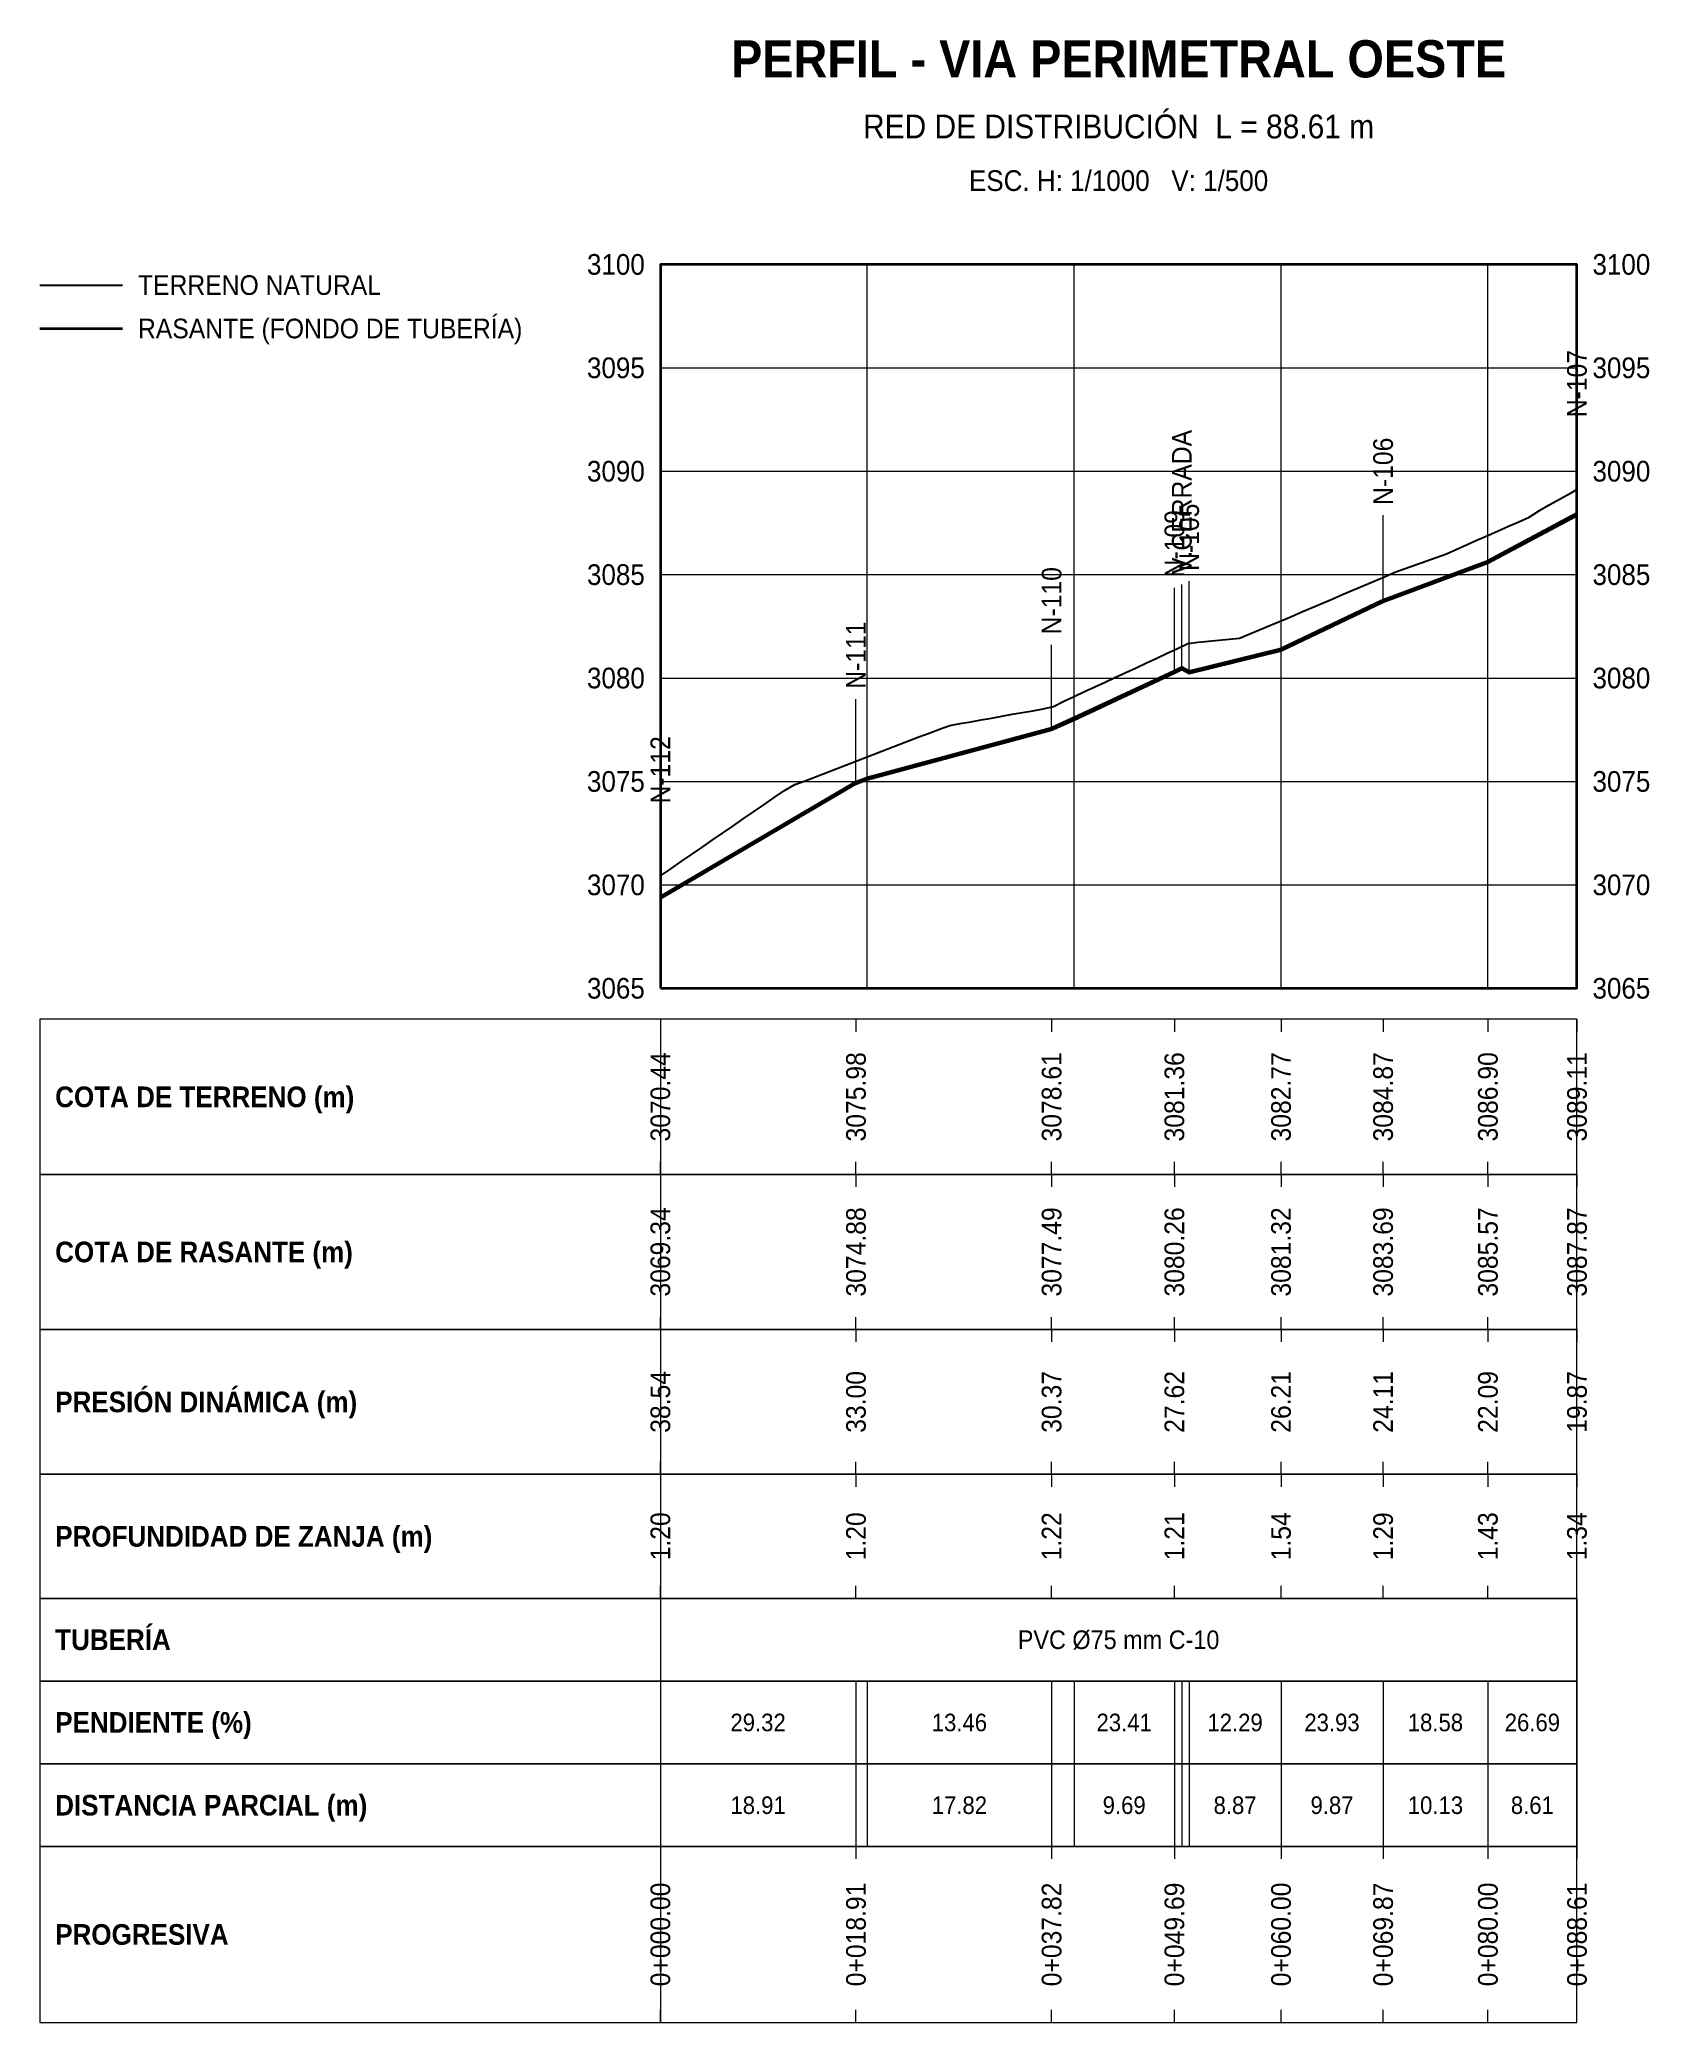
# Model space of a CAD drawing. Header units: metres. Extents: x 295850 to 310263, y 8095845 to 8104014.
# Drawn here: x 300077.6 to 300233.3, y 8098900 to 8099091.7 of the extents above; entities that cross this region are included whole.
import ezdxf
from ezdxf.enums import TextEntityAlignment as Align

# ---------------------------------------------------------------- set-up
doc = ezdxf.new("R2010")
doc.units = ezdxf.units.M
for name, color, linetype, lineweight in [('PERF-BANDAS', 7, 'Continuous', 18), ('PERF-EST', 6, 'Continuous', 18), ('PERF-GRILLA', 252, 'Continuous', 9), ('PERF-MARCO', 7, 'Continuous', 35), ('PERF-RASANTE', 1, 'Continuous', 35), ('PERF-TERRENO', 32, 'Continuous', 25), ('PERF-TXT', 7, 'Continuous', 18)]:
    doc.layers.add(name, color=color, linetype=linetype, lineweight=lineweight)
doc.styles.add('ARIAL', font='arial.ttf')
doc.styles.add('ARIAL-B', font='arialbd.ttf')

# ---------------------------------------------------------------- blocks, each defined once
blk = doc.blocks.new('PERFIL_VIA_PERIMETRAL_OESTE')
at = {"layer": 'PERF-BANDAS'}
for p, q in [((300137.65, 8098997), (300137.65, 8098982)), ((300137.65, 8098997), (300137.65, 8098995.8)), ((300156.56, 8098997), (300156.56, 8098995.8)), ((300175.47, 8098997), (300175.47, 8098995.8)), ((300187.34, 8098997), (300187.34, 8098995.8)), ((300197.65, 8098997), (300197.65, 8098995.8)), ((300207.52, 8098997), (300207.52, 8098995.8)), ((300217.65, 8098997), (300217.65, 8098995.8)), ((300226.26, 8098997), (300226.26, 8098995.8)), ((300137.65, 8098982), (300137.65, 8098983.2)), ((300156.56, 8098982), (300156.56, 8098983.2)), ((300175.47, 8098982), (300175.47, 8098983.2)), ((300187.34, 8098982), (300187.34, 8098983.2)), ((300197.65, 8098982), (300197.65, 8098983.2)), ((300207.52, 8098982), (300207.52, 8098983.2)), ((300217.65, 8098982), (300217.65, 8098983.2)), ((300226.26, 8098982), (300226.26, 8098983.2)), ((300137.65, 8098982), (300137.65, 8098967)), ((300137.65, 8098982), (300137.65, 8098980.8)), ((300156.56, 8098982), (300156.56, 8098980.8)), ((300175.47, 8098982), (300175.47, 8098980.8)), ((300187.34, 8098982), (300187.34, 8098980.8)), ((300197.65, 8098982), (300197.65, 8098980.8)), ((300207.52, 8098982), (300207.52, 8098980.8)), ((300217.65, 8098982), (300217.65, 8098980.8)), ((300226.26, 8098982), (300226.26, 8098980.8)), ((300137.65, 8098967), (300137.65, 8098968.2)), ((300156.56, 8098967), (300156.56, 8098968.2)), ((300175.47, 8098967), (300175.47, 8098968.2)), ((300187.34, 8098967), (300187.34, 8098968.2)), ((300197.65, 8098967), (300197.65, 8098968.2)), ((300207.52, 8098967), (300207.52, 8098968.2)), ((300217.65, 8098967), (300217.65, 8098968.2)), ((300226.26, 8098967), (300226.26, 8098968.2)), ((300137.65, 8098967), (300137.65, 8098953)), ((300137.65, 8098967), (300137.65, 8098965.8)), ((300156.56, 8098967), (300156.56, 8098965.8)), ((300175.47, 8098967), (300175.47, 8098965.8)), ((300187.34, 8098967), (300187.34, 8098965.8)), ((300197.65, 8098967), (300197.65, 8098965.8)), ((300207.52, 8098967), (300207.52, 8098965.8)), ((300217.65, 8098967), (300217.65, 8098965.8)), ((300226.26, 8098967), (300226.26, 8098965.8)), ((300137.65, 8098953), (300137.65, 8098954.2)), ((300137.65, 8098953), (300137.65, 8098941)), ((300137.65, 8098953), (300137.65, 8098951.8)), ((300156.56, 8098953), (300156.56, 8098954.2)), ((300156.56, 8098953), (300156.56, 8098951.8)), ((300175.47, 8098953), (300175.47, 8098954.2)), ((300175.47, 8098953), (300175.47, 8098951.8)), ((300187.34, 8098953), (300187.34, 8098954.2)), ((300187.34, 8098953), (300187.34, 8098951.8)), ((300197.65, 8098953), (300197.65, 8098954.2)), ((300197.65, 8098953), (300197.65, 8098951.8)), ((300207.52, 8098953), (300207.52, 8098954.2)), ((300207.52, 8098953), (300207.52, 8098951.8)), ((300217.65, 8098953), (300217.65, 8098954.2)), ((300217.65, 8098953), (300217.65, 8098951.8)), ((300226.26, 8098953), (300226.26, 8098954.2)), ((300226.26, 8098953), (300226.26, 8098951.8)), ((300137.65, 8098941), (300137.65, 8098942.2)), ((300137.65, 8098941), (300137.65, 8098933)), ((300156.56, 8098941), (300156.56, 8098942.2)), ((300175.47, 8098941), (300175.47, 8098942.2)), ((300187.34, 8098941), (300187.34, 8098942.2)), ((300197.65, 8098941), (300197.65, 8098942.2)), ((300207.52, 8098941), (300207.52, 8098942.2)), ((300217.65, 8098941), (300217.65, 8098942.2)), ((300226.26, 8098941), (300226.26, 8098942.2)), ((300226.26, 8098941), (300226.26, 8098933)), ((300137.65, 8098933), (300137.65, 8098925)), ((300156.56, 8098933), (300156.56, 8098925)), ((300157.65, 8098933), (300157.65, 8098925)), ((300175.47, 8098933), (300175.47, 8098925)), ((300177.65, 8098933), (300177.65, 8098925)), ((300187.34, 8098933), (300187.34, 8098925)), ((300188.06, 8098933), (300188.06, 8098925)), ((300188.78, 8098933), (300188.78, 8098925)), ((300197.65, 8098933), (300197.65, 8098925)), ((300207.52, 8098933), (300207.52, 8098925)), ((300217.65, 8098933), (300217.65, 8098925)), ((300226.26, 8098933), (300226.26, 8098925)), ((300137.65, 8098925), (300137.65, 8098917)), ((300156.56, 8098925), (300156.56, 8098917)), ((300157.65, 8098925), (300157.65, 8098917)), ((300175.47, 8098925), (300175.47, 8098917)), ((300177.65, 8098925), (300177.65, 8098917)), ((300187.34, 8098925), (300187.34, 8098917)), ((300188.06, 8098925), (300188.06, 8098917)), ((300188.78, 8098925), (300188.78, 8098917)), ((300197.65, 8098925), (300197.65, 8098917)), ((300207.52, 8098925), (300207.52, 8098917)), ((300217.65, 8098925), (300217.65, 8098917)), ((300226.26, 8098925), (300226.26, 8098917)), ((300137.65, 8098917), (300137.65, 8098900)), ((300137.65, 8098917), (300137.65, 8098915.8)), ((300156.56, 8098917), (300156.56, 8098915.8)), ((300175.47, 8098917), (300175.47, 8098915.8)), ((300187.34, 8098917), (300187.34, 8098915.8)), ((300197.65, 8098917), (300197.65, 8098915.8)), ((300207.52, 8098917), (300207.52, 8098915.8)), ((300217.65, 8098917), (300217.65, 8098915.8)), ((300226.26, 8098917), (300226.26, 8098915.8)), ((300137.65, 8098900), (300137.65, 8098901.2)), ((300156.56, 8098900), (300156.56, 8098901.2)), ((300175.47, 8098900), (300175.47, 8098901.2)), ((300187.34, 8098900), (300187.34, 8098901.2)), ((300197.65, 8098900), (300197.65, 8098901.2)), ((300207.52, 8098900), (300207.52, 8098901.2)), ((300217.65, 8098900), (300217.65, 8098901.2)), ((300226.26, 8098900), (300226.26, 8098901.2))]:
    blk.add_line(p, q, dxfattribs=at)
for points in [[(300077.65, 8098982), (300226.26, 8098982), (300226.26, 8098997), (300077.65, 8098997)], [(300077.65, 8098967), (300226.26, 8098967), (300226.26, 8098982), (300077.65, 8098982)], [(300077.65, 8098953), (300226.26, 8098953), (300226.26, 8098967), (300077.65, 8098967)], [(300077.65, 8098941), (300226.26, 8098941), (300226.26, 8098953), (300077.65, 8098953)], [(300077.65, 8098933), (300226.26, 8098933), (300226.26, 8098941), (300077.65, 8098941)], [(300077.65, 8098925), (300226.26, 8098925), (300226.26, 8098933), (300077.65, 8098933)], [(300077.65, 8098917), (300226.26, 8098917), (300226.26, 8098925), (300077.65, 8098925)], [(300077.65, 8098900), (300226.26, 8098900), (300226.26, 8098917), (300077.65, 8098917)]]:
    blk.add_lwpolyline(points, close=True, dxfattribs=at)
at = {"layer": 'PERF-EST'}
for p, q in [((300226.26, 8099045.73), (300226.26, 8099054.22)), ((300207.52, 8099037.37), (300207.52, 8099045.74)), ((300187.34, 8099030.51), (300187.34, 8099038.73)), ((300188.06, 8099030.86), (300188.06, 8099039.06)), ((300188.06, 8099030.86), (300188.06, 8099039.06)), ((300188.77, 8099030.47), (300188.77, 8099039.36)), ((300175.47, 8099024.98), (300175.47, 8099033.22)), ((300156.56, 8099019.76), (300156.56, 8099027.96)), ((300137.65, 8099008.67), (300137.65, 8099016.87))]:
    blk.add_line(p, q, dxfattribs=at)
at = {"layer": 'PERF-GRILLA'}
for p, q in [((300137.65, 8099070), (300226.26, 8099070)), ((300137.65, 8099000), (300137.65, 8099070)), ((300157.65, 8099000), (300157.65, 8099070)), ((300177.65, 8099000), (300177.65, 8099070)), ((300197.65, 8099000), (300197.65, 8099070)), ((300217.65, 8099000), (300217.65, 8099070)), ((300137.65, 8099060), (300226.26, 8099060)), ((300137.65, 8099050), (300226.26, 8099050)), ((300137.65, 8099040), (300226.26, 8099040)), ((300137.65, 8099030), (300226.26, 8099030)), ((300137.65, 8099020), (300226.26, 8099020)), ((300137.65, 8099010), (300226.26, 8099010)), ((300137.65, 8099000), (300226.26, 8099000))]:
    blk.add_line(p, q, dxfattribs=at)
at = {"layer": 'PERF-MARCO'}
blk.add_lwpolyline([(300137.65, 8099000), (300226.26, 8099000), (300226.26, 8099070), (300137.65, 8099070)], close=True, dxfattribs=at)
at = {"layer": 'PERF-RASANTE'}
blk.add_line((300077.65, 8099063.8), (300085.65, 8099063.8), dxfattribs=at)
at = {"layer": 'PERF-RASANTE', "color": 5}
blk.add_lwpolyline([(300137.65, 8099008.87), (300156.56, 8099019.96), (300157.65, 8099020.38), (300175.47, 8099025.18), (300177.65, 8099026.17), (300187.34, 8099030.71), (300188.06, 8099031.06), (300188.78, 8099030.67), (300197.65, 8099032.85), (300207.52, 8099037.57), (300217.65, 8099041.34), (300226.26, 8099045.93)], dxfattribs=at)
at = {"layer": 'PERF-RASANTE'}
blk.add_lwpolyline([(300137.65, 8099008.67), (300156.56, 8099019.76), (300157.65, 8099020.18), (300175.47, 8099024.98), (300177.65, 8099025.97), (300187.34, 8099030.51), (300188.06, 8099030.86), (300188.78, 8099030.47), (300197.65, 8099032.65), (300207.52, 8099037.37), (300217.65, 8099041.14), (300226.26, 8099045.73)], dxfattribs=at)
at = {"layer": 'PERF-TERRENO'}
blk.add_line((300077.65, 8099068), (300085.65, 8099068), dxfattribs=at)
blk.add_lwpolyline([(300137.65, 8099010.87), (300138.65, 8099011.56), (300139.65, 8099012.25), (300140.65, 8099012.94), (300141.65, 8099013.62), (300142.65, 8099014.31), (300143.65, 8099015), (300144.65, 8099015.69), (300145.65, 8099016.37), (300146.65, 8099017.06), (300147.65, 8099017.75), (300148.65, 8099018.44), (300149.65, 8099019.12), (300150.65, 8099019.69), (300151.65, 8099020.07), (300152.65, 8099020.46), (300153.65, 8099020.84), (300154.65, 8099021.23), (300155.65, 8099021.61), (300156.65, 8099022), (300157.65, 8099022.38), (300158.65, 8099022.76), (300159.65, 8099023.15), (300160.65, 8099023.53), (300161.65, 8099023.92), (300162.65, 8099024.3), (300163.65, 8099024.68), (300164.65, 8099025.07), (300165.65, 8099025.41), (300166.65, 8099025.59), (300167.65, 8099025.77), (300168.65, 8099025.95), (300169.65, 8099026.13), (300170.65, 8099026.31), (300171.65, 8099026.49), (300172.65, 8099026.66), (300173.65, 8099026.84), (300174.65, 8099027.02), (300175.65, 8099027.26), (300176.65, 8099027.76), (300177.65, 8099028.23), (300178.65, 8099028.69), (300179.65, 8099029.15), (300180.65, 8099029.61), (300181.65, 8099030.08), (300182.65, 8099030.54), (300183.65, 8099031), (300184.65, 8099031.46), (300185.65, 8099031.93), (300186.65, 8099032.4), (300187.65, 8099032.87), (300188.65, 8099033.34), (300189.65, 8099033.48), (300190.65, 8099033.58), (300191.65, 8099033.67), (300192.65, 8099033.77), (300193.65, 8099033.87), (300194.65, 8099034.26), (300195.65, 8099034.68), (300196.65, 8099035.11), (300197.65, 8099035.54), (300198.65, 8099035.96), (300199.65, 8099036.39), (300200.65, 8099036.82), (300201.65, 8099037.24), (300202.65, 8099037.67), (300203.65, 8099038.1), (300204.65, 8099038.52), (300205.65, 8099038.95), (300206.65, 8099039.37), (300207.65, 8099039.8), (300208.65, 8099040.23), (300209.65, 8099040.58), (300210.65, 8099040.94), (300211.65, 8099041.29), (300212.65, 8099041.65), (300213.65, 8099042.02), (300214.65, 8099042.47), (300215.65, 8099042.91), (300216.65, 8099043.35), (300217.65, 8099043.79), (300218.65, 8099044.24), (300219.65, 8099044.68), (300220.65, 8099045.12), (300221.65, 8099045.57), (300222.65, 8099046.19), (300223.65, 8099046.78), (300224.65, 8099047.33), (300225.65, 8099047.88), (300226.26, 8099048.22)], dxfattribs=at)
at = {"layer": 'PERF-EST', "style": 'ARIAL', "width": 0.9}
for s, p in [('N-107', (300226.26, 8099055.22)), ('V.CERRADA', (300188.06, 8099040.06)), ('V.CERRADA', (300188.06, 8099040.06)), ('N-106', (300207.52, 8099046.74)), ('N-105', (300188.77, 8099040.36)), ('N-109', (300187.34, 8099039.73)), ('N-110', (300175.47, 8099034.22)), ('N-111', (300156.56, 8099028.96)), ('N-112', (300137.65, 8099017.87))]:
    blk.add_text(s, height=1.9, rotation=90, dxfattribs=at).set_placement(p, align=Align.MIDDLE_LEFT)
at = {"layer": 'PERF-TXT', "width": 0.9}
for s, height, style, p in [('PERFIL - VIA PERIMETRAL OESTE', 3.6, 'ARIAL-B', (300181.95, 8099087)), ('RED DE DISTRIBUCIÓN  L = 88.61 m', 2.3, 'ARIAL', (300181.95, 8099081.5)), ('ESC. H: 1/1000   V: 1/500', 2, 'ARIAL', (300181.95, 8099076.5))]:
    blk.add_text(s, height=height, dxfattribs=dict(at, style=style)).set_placement(p, align=Align.BOTTOM_CENTER)
at = {"layer": 'PERF-TXT', "style": 'ARIAL', "width": 0.9}
for s, p in [('3100', (300136.15, 8099070)), ('3095', (300136.15, 8099060)), ('3090', (300136.15, 8099050)), ('3085', (300136.15, 8099040)), ('3080', (300136.15, 8099030)), ('3075', (300136.15, 8099020)), ('3070', (300136.15, 8099010)), ('3065', (300136.15, 8099000))]:
    blk.add_text(s, height=2, dxfattribs=at).set_placement(p, align=Align.MIDDLE_RIGHT)
at = {"layer": 'PERF-TXT', "width": 0.9}
for s, height, style, p in [('3100', 2, 'ARIAL', (300227.76, 8099070)), ('TERRENO NATURAL', 1.9, 'ARIAL', (300087.15, 8099068)), ('RASANTE (FONDO DE TUBERÍA)', 1.9, 'ARIAL', (300087.15, 8099063.8)), ('3095', 2, 'ARIAL', (300227.76, 8099060)), ('3090', 2, 'ARIAL', (300227.76, 8099050)), ('3085', 2, 'ARIAL', (300227.76, 8099040)), ('3080', 2, 'ARIAL', (300227.76, 8099030)), ('3075', 2, 'ARIAL', (300227.76, 8099020)), ('3070', 2, 'ARIAL', (300227.76, 8099010)), ('3065', 2, 'ARIAL', (300227.76, 8099000)), ('COTA DE TERRENO (m)', 2, 'ARIAL-B', (300079.15, 8098989.5)), ('COTA DE RASANTE (m)', 2, 'ARIAL-B', (300079.15, 8098974.5)), ('PRESIÓN DINÁMICA (m)', 2, 'ARIAL-B', (300079.15, 8098960)), ('PROFUNDIDAD DE ZANJA (m)', 2, 'ARIAL-B', (300079.15, 8098947)), ('TUBERÍA', 2, 'ARIAL-B', (300079.15, 8098937)), ('PENDIENTE (%)', 2, 'ARIAL-B', (300079.15, 8098929)), ('DISTANCIA PARCIAL (m)', 2, 'ARIAL-B', (300079.15, 8098921)), ('PROGRESIVA', 2, 'ARIAL-B', (300079.15, 8098908.5))]:
    blk.add_text(s, height=height, dxfattribs=dict(at, style=style)).set_placement(p, align=Align.MIDDLE_LEFT)
at = {"layer": 'PERF-TXT', "style": 'ARIAL', "width": 0.9}
for s, p in [('3070.44', (300137.65, 8098989.5)), ('3075.98', (300156.56, 8098989.5)), ('3078.61', (300175.47, 8098989.5)), ('3081.36', (300187.34, 8098989.5)), ('3082.77', (300197.65, 8098989.5)), ('3084.87', (300207.52, 8098989.5)), ('3086.90', (300217.65, 8098989.5)), ('3089.11', (300226.26, 8098989.5)), ('3069.34', (300137.65, 8098974.5)), ('3074.88', (300156.56, 8098974.5)), ('3077.49', (300175.47, 8098974.5)), ('3080.26', (300187.34, 8098974.5)), ('3081.32', (300197.65, 8098974.5)), ('3083.69', (300207.52, 8098974.5)), ('3085.57', (300217.65, 8098974.5)), ('3087.87', (300226.26, 8098974.5)), ('38.54', (300137.65, 8098960)), ('33.00', (300156.56, 8098960)), ('30.37', (300175.47, 8098960)), ('27.62', (300187.34, 8098960)), ('26.21', (300197.65, 8098960)), ('24.11', (300207.52, 8098960)), ('22.09', (300217.65, 8098960)), ('19.87', (300226.26, 8098960)), ('1.20', (300137.65, 8098947)), ('1.20', (300156.56, 8098947)), ('1.22', (300175.47, 8098947)), ('1.21', (300187.34, 8098947)), ('1.54', (300197.65, 8098947)), ('1.29', (300207.52, 8098947)), ('1.43', (300217.65, 8098947)), ('1.34', (300226.26, 8098947)), ('0+000.00', (300137.65, 8098908.5)), ('0+018.91', (300156.56, 8098908.5)), ('0+037.82', (300175.47, 8098908.5)), ('0+049.69', (300187.34, 8098908.5)), ('0+060.00', (300197.65, 8098908.5)), ('0+069.87', (300207.52, 8098908.5)), ('0+080.00', (300217.65, 8098908.5)), ('0+088.61', (300226.26, 8098908.5))]:
    blk.add_text(s, height=1.9, rotation=90, dxfattribs=at).set_placement(p, align=Align.MIDDLE_CENTER)
for s, height, p in [('PVC Ø75 mm C-10', 1.8, (300181.95, 8098937)), ('29.32', 1.7, (300147.1, 8098929)), ('13.46', 1.7, (300166.56, 8098929)), ('23.41', 1.7, (300182.49, 8098929)), ('12.29', 1.7, (300193.21, 8098929)), ('23.93', 1.7, (300202.58, 8098929)), ('18.58', 1.7, (300212.58, 8098929)), ('26.69', 1.7, (300221.95, 8098929)), ('18.91', 1.7, (300147.1, 8098921)), ('17.82', 1.7, (300166.56, 8098921)), ('9.69', 1.7, (300182.49, 8098921)), ('8.87', 1.7, (300193.21, 8098921)), ('9.87', 1.7, (300202.58, 8098921)), ('10.13', 1.7, (300212.58, 8098921)), ('8.61', 1.7, (300221.95, 8098921))]:
    blk.add_text(s, height=height, dxfattribs=at).set_placement(p, align=Align.MIDDLE_CENTER)

msp = doc.modelspace()

# ---------------------------------------------------------------- block references
at = {"layer": 'PERF-MARCO'}
msp.add_blockref('PERFIL_VIA_PERIMETRAL_OESTE', (0, 0), dxfattribs=at)

doc.saveas('drawing.dxf')
